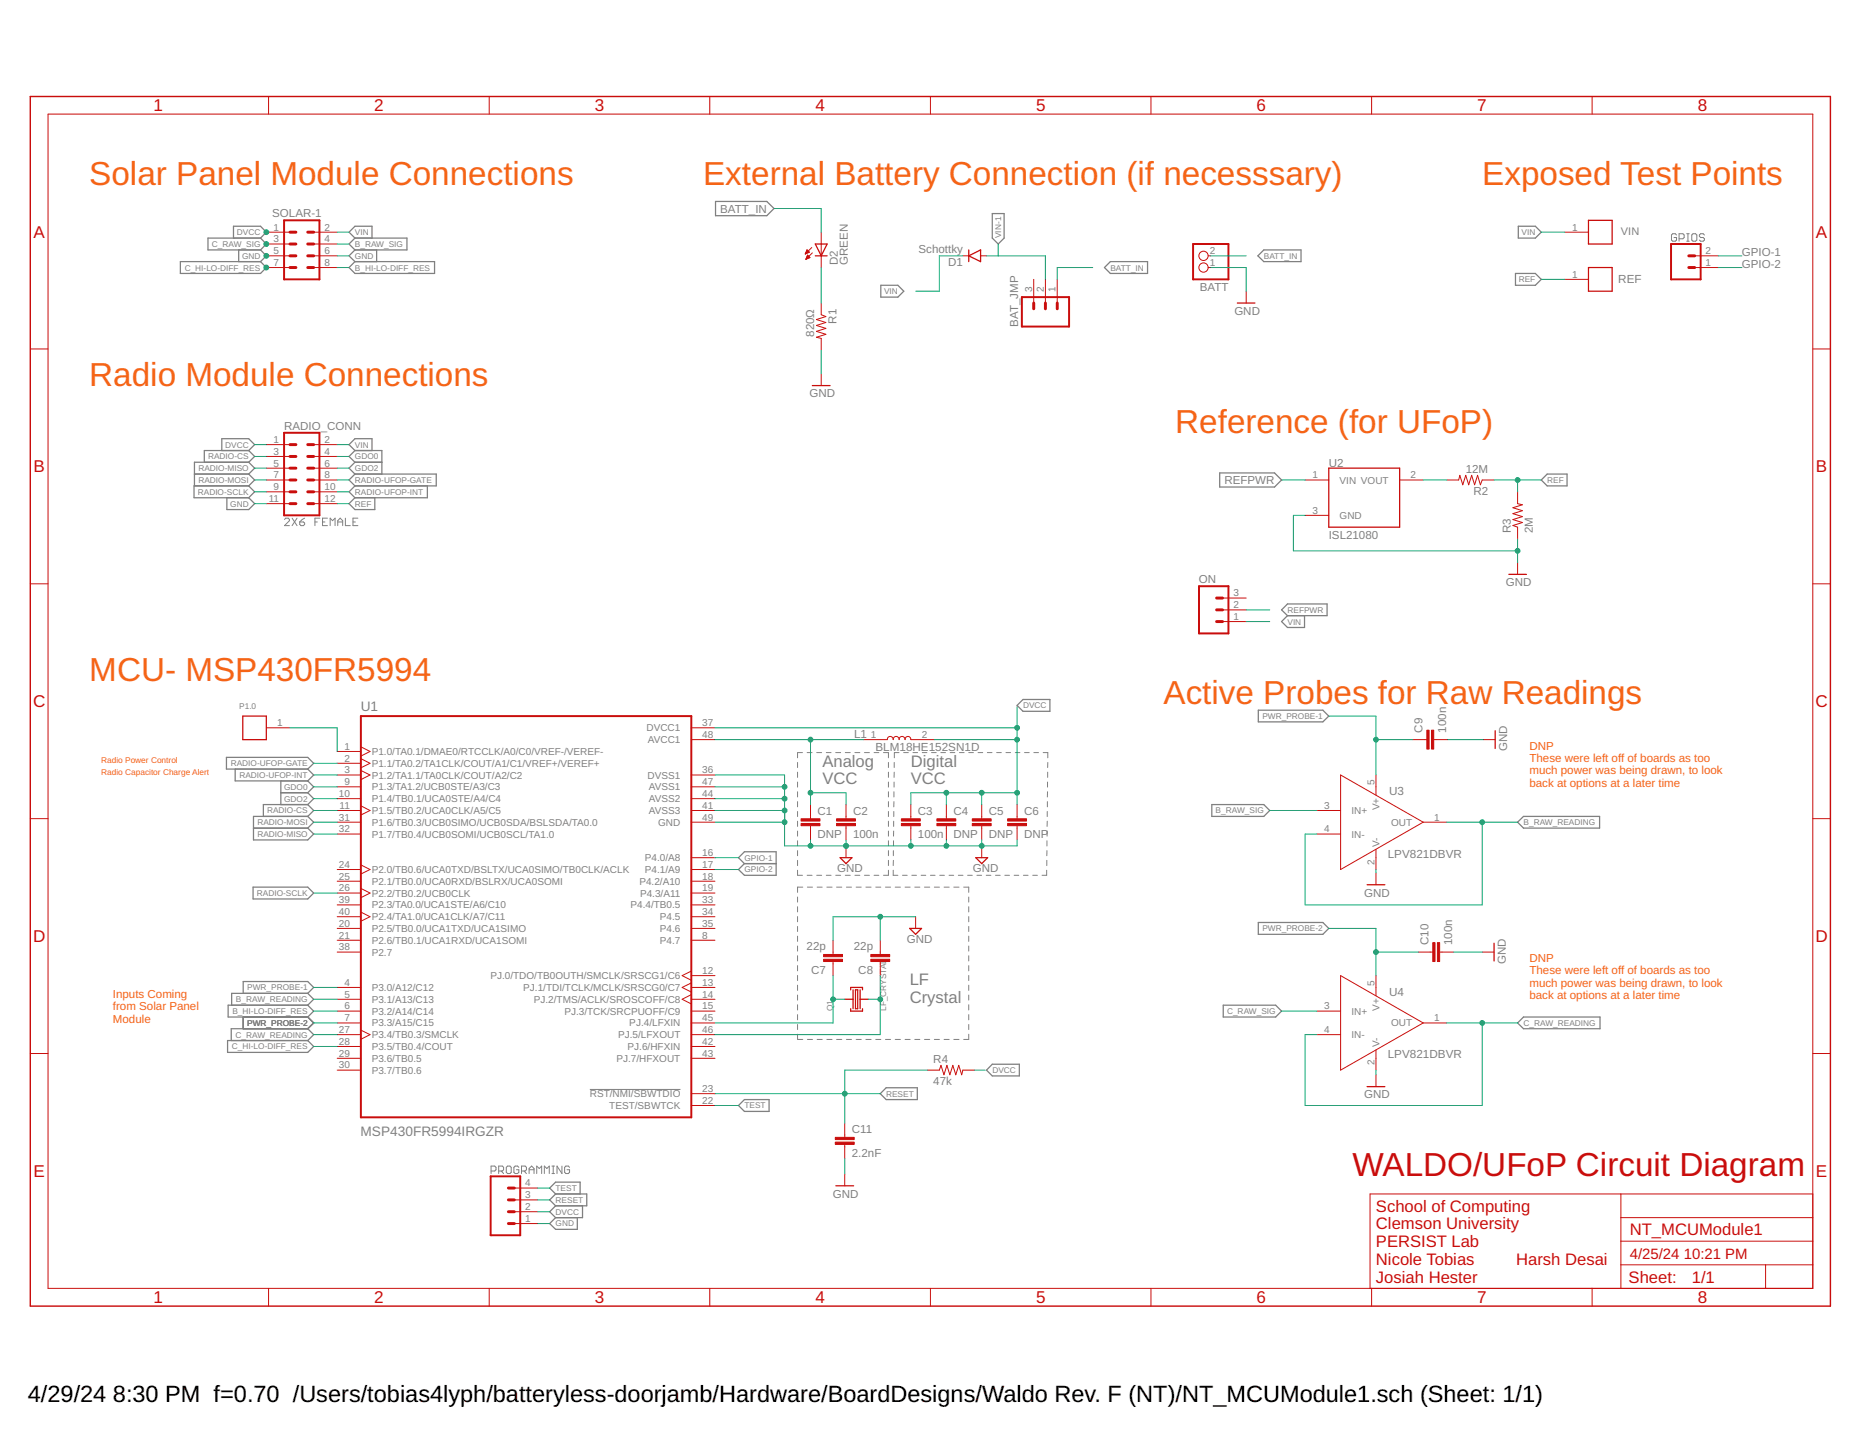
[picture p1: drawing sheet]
<svg xmlns="http://www.w3.org/2000/svg" width="279mm" height="216mm" viewBox="0 0 279 216" stroke-linecap="round" stroke-linejoin="round" font-family="sans-serif">
<defs><g id="words">
<g font-size="5" fill="#f56416">
<text x="13.4" y="27.8">Solar Panel Module Connections</text>
<text x="105.6" y="27.8">External Battery Connection (if necesssary)</text>
<text x="222.7" y="27.8">Exposed Test Points</text>
<text x="13.4" y="57.9">Radio Module Connections</text>
<text x="176.6" y="65">Reference (for UFoP)</text>
<text x="13.4" y="102.3">MCU- MSP430FR5994</text>
<text x="174.8" y="105.8">Active Probes for Raw Readings</text>
</g>
<text font-size="5" fill="#c90d0c" x="203.1" y="176.7">WALDO/UFoP Circuit Diagram</text>
<g font-size="3.5">
<text x="4.2" y="210.7">4/29/24</text>
<text x="17" y="210.7">8:30 PM f=0.70 /Users/tobias4lyph/batteryless-doorjamb/Hardware/BoardDesigns/Waldo Rev. F (NT)/NT_MCUModule1.sch (Sheet: 1/1)</text>
</g>
<g font-size="2.6" fill="#c90d0c">
<text x="23.1" y="16.7">1</text>
<text x="56.2" y="16.7">2</text>
<text x="89.4" y="16.7">3</text>
<text x="122.5" y="16.7">4</text>
<text x="155.6" y="16.7">5</text>
<text x="188.8" y="16.7">6</text>
<text x="221.9" y="16.7">7</text>
<text x="255" y="16.7">8</text>
<text x="5" y="35.7">A</text>
<text x="272.8" y="35.7">A</text>
<text x="5" y="71">B</text>
<text x="272.8" y="71">B</text>
<text x="5" y="106.3">C</text>
<text x="272.7" y="106.3">C</text>
<text x="5" y="141.6">D</text>
<text x="272.7" y="141.6">D</text>
<text x="5" y="176.8">E</text>
<text x="272.8" y="176.8">E</text>
<text x="23.1" y="195.8">1</text>
<text x="56.2" y="195.8">2</text>
<text x="89.4" y="195.8">3</text>
<text x="122.5" y="195.8">4</text>
<text x="155.6" y="195.8">5</text>
<text x="188.8" y="195.8">6</text>
<text x="221.9" y="195.8">7</text>
<text x="255" y="195.8">8</text>
</g>
<g font-size="2.5" fill="#808080">
<text x="123.5" y="115.2">Analog</text>
<text x="123.5" y="117.9">VCC</text>
<text x="136.8" y="117.9">VCC</text>
<text x="136.8" y="115.2">Digital</text>
<text x="136.7" y="148">LF</text>
<text x="136.7" y="150.7">Crystal</text>
</g>
<g font-size="2.5" fill="#c90d0c">
<text x="206.7" y="182">School of Computing</text>
<text x="206.7" y="184.7">Clemson University</text>
<text x="244.8" y="185.6">NT_MCUModule1</text>
<text x="206.7" y="187.4">PERSIST Lab</text>
<text x="206.7" y="190">Nicole Tobias</text>
<text x="227.7" y="190">Harsh Desai</text>
<text x="206.7" y="192.7">Josiah Hester</text>
<text x="244.6" y="192.8">Sheet:</text>
<text x="254.1" y="192.7">1/1</text>
</g>
<g font-size="2.2" fill="#c90d0c">
<text x="244.8" y="189.1">4/25/24</text>
<text x="252.9" y="189.1">10:21 PM</text>
</g>
<g font-size="2.1" fill="#808080">
<text x="54.2" y="106.9">U1</text>
<text x="54.2" y="170.7">MSP430FR5994IRGZR</text>
</g>
<g font-size="1.8" fill="#808080">
<text x="243.1" y="42.5">REF</text>
<text x="128.3" y="110.9">L1</text>
<text x="131.5" y="112.9">BLM18HE152SN1D</text>
<text x="208.7" y="119.4">U3</text>
<text x="208.5" y="128.9">LPV821DBVR</text>
<text x="208.7" y="149.6">U4</text>
<text x="208.5" y="159">LPV821DBVR</text>
</g>
<g font-size="1.7" fill="#808080">
<text x="40.9" y="32.7">SOLAR-1</text>
<text x="108.2" y="32">BATT_IN</text>
<text x="243.5" y="35.3">VIN</text>
<text x="125.8" y="39.8" transform="rotate(-90 125.8 39.8)">D2</text>
<text x="127.3" y="39.8" transform="rotate(-90 127.3 39.8)">GREEN</text>
<text x="138" y="38.1">Schottky</text>
<text x="142.4" y="40">D1</text>
<text x="261.7" y="38.4">GPIO-1</text>
<text x="261.7" y="40.2">GPIO-2</text>
<text x="180.2" y="43.7">BATT</text>
<text x="185.4" y="47.3">GND</text>
<text x="122.3" y="50.6" transform="rotate(-90 122.3 50.6)">820Ω</text>
<text x="125.6" y="48.6" transform="rotate(-90 125.6 48.6)">R1</text>
<text x="153" y="49.1" transform="rotate(-90 153 49.1)">BAT_JMP</text>
<text x="121.6" y="59.7">GND</text>
<text x="42.7" y="64.7">RADIO_CONN</text>
<text x="199.6" y="70.2">U2</text>
<text x="220.2" y="71.1">12M</text>
<text x="183.9" y="72.7">REFPWR</text>
<text x="221.3" y="74.4">R2</text>
<text x="199.6" y="81">ISL21080</text>
<text x="226.9" y="80.1" transform="rotate(-90 226.9 80.1)">R3</text>
<text x="230.3" y="80.1" transform="rotate(-90 230.3 80.1)">2M</text>
<text x="180.1" y="87.5">ON</text>
<text x="226.2" y="88.1">GND</text>
<text x="213.7" y="110.1" transform="rotate(-90 213.7 110.1)">C9</text>
<text x="217.2" y="110.1" transform="rotate(-90 217.2 110.1)">100n</text>
<text x="226.4" y="112.9" transform="rotate(-90 226.4 112.9)">GND</text>
<text x="122.8" y="125.9">DNP</text>
<text x="122.8" y="122.4">C1</text>
<text x="128.1" y="125.9">100n</text>
<text x="128.1" y="122.4">C2</text>
<text x="137.9" y="125.9">100n</text>
<text x="137.9" y="122.4">C3</text>
<text x="143.2" y="125.9">DNP</text>
<text x="143.2" y="122.4">C4</text>
<text x="148.5" y="125.9">DNP</text>
<text x="148.5" y="122.4">C5</text>
<text x="153.9" y="125.9">DNP</text>
<text x="153.9" y="122.4">C6</text>
<text x="125.7" y="131.1">GND</text>
<text x="146.1" y="131.1">GND</text>
<text x="204.9" y="134.7">GND</text>
<text x="121.2" y="142.8">22p</text>
<text x="128.3" y="142.8">22p</text>
<text x="136.2" y="141.7">GND</text>
<text x="214.6" y="142" transform="rotate(-90 214.6 142)">C10</text>
<text x="218.1" y="142" transform="rotate(-90 218.1 142)">100n</text>
<text x="121.8" y="146.3">C7</text>
<text x="128.9" y="146.3">C8</text>
<text x="226.2" y="144.8" transform="rotate(-90 226.2 144.8)">GND</text>
<text x="140.2" y="159.7">R4</text>
<text x="140.2" y="163.1">47k</text>
<text x="204.9" y="165">GND</text>
<text x="128" y="173.8">2.2nF</text>
<text x="128" y="170.3">C11</text>
<text x="125.1" y="179.9">GND</text>
</g>
<g font-size="1.7" fill="#f56416">
<text x="229.7" y="112.6">DNP</text>
<text x="229.7" y="114.5">These were left off of boards as too</text>
<text x="229.7" y="116.4">much power was being drawn, to look</text>
<text x="229.7" y="118.2">back at options at a later time</text>
<text x="17" y="150">Inputs Coming</text>
<text x="229.7" y="144.5">DNP</text>
<text x="229.7" y="146.4">These were left off of boards as too</text>
<text x="229.7" y="148.3">much power was being drawn, to look</text>
<text x="17" y="151.8">from Solar Panel</text>
<text x="17" y="153.7">Module</text>
<text x="229.7" y="150.1">back at options at a later time</text>
</g>
<g font-size="1.5" fill="#808080">
<text x="41.1" y="34.6">1</text>
<text x="48.7" y="34.6">2</text>
<text x="236.2" y="34.6">1</text>
<text x="41.1" y="36.4">3</text>
<text x="41.1" y="38.2">5</text>
<text x="41.1" y="40">7</text>
<text x="48.7" y="36.4">4</text>
<text x="48.7" y="38.2">6</text>
<text x="48.7" y="40">8</text>
<text x="181.7" y="40">1</text>
<text x="181.7" y="38.2">2</text>
<text x="236.2" y="41.7">1</text>
<text x="256.2" y="40">1</text>
<text x="256.2" y="38.2">2</text>
<text x="155" y="43.9" transform="rotate(-90 155 43.9)">3</text>
<text x="156.8" y="43.9" transform="rotate(-90 156.8 43.9)">2</text>
<text x="158.6" y="43.9" transform="rotate(-90 158.6 43.9)">1</text>
<text x="41.1" y="71.9">7</text>
<text x="41.1" y="70.1">5</text>
<text x="41.1" y="68.3">3</text>
<text x="41.1" y="66.6">1</text>
<text x="48.7" y="71.9">8</text>
<text x="48.7" y="70.1">6</text>
<text x="48.7" y="68.3">4</text>
<text x="48.7" y="66.6">2</text>
<text x="197.1" y="71.9">1</text>
<text x="211.9" y="71.9">2</text>
<text x="40.4" y="75.4">11</text>
<text x="41.1" y="73.6">9</text>
<text x="48.7" y="73.6">10</text>
<text x="48.7" y="75.4">12</text>
<text x="197.1" y="77.2">3</text>
<text x="201.2" y="72.6">VIN VOUT</text>
<text x="201.2" y="78">GND</text>
<text x="185.3" y="89.6">3</text>
<text x="185.3" y="93.1">1</text>
<text x="185.3" y="91.4">2</text>
<text x="41.6" y="109.1">1</text>
<text x="51.7" y="112.7">1</text>
<text x="55.8" y="113.4">P1.0/TA0.1/DMAE0/RTCCLK/A0/C0/VREF-/VEREF-</text>
<text x="97.1" y="109.9">DVCC1</text>
<text x="97.3" y="111.7">AVCC1</text>
<text x="105.5" y="110.9">48</text>
<text x="105.5" y="109.1">37</text>
<text x="130.8" y="110.9">1</text>
<text x="138.5" y="110.9">2</text>
<text x="50.9" y="119.7">10</text>
<text x="51.7" y="114.4">2</text>
<text x="51.7" y="116.2">3</text>
<text x="51.7" y="118">9</text>
<text x="55.8" y="115.2">P1.1/TA0.2/TA1CLK/COUT/A1/C1/VREF+/VEREF+</text>
<text x="55.8" y="117">P1.2/TA1.1/TA0CLK/COUT/A2/C2</text>
<text x="55.8" y="118.8">P1.3/TA1.2/UCB0STE/A3/C3</text>
<text x="97.3" y="117">DVSS1</text>
<text x="97.5" y="118.7">AVSS1</text>
<text x="105.5" y="119.7">44</text>
<text x="105.5" y="116.2">36</text>
<text x="105.5" y="118">47</text>
<text x="206.4" y="118" transform="rotate(-90 206.4 118)">5</text>
<text x="50.9" y="123.3">31</text>
<text x="50.9" y="125.1">32</text>
<text x="51" y="121.5">11</text>
<text x="55.8" y="120.5">P1.4/TB0.1/UCA0STE/A4/C4</text>
<text x="55.8" y="122.3">P1.5/TB0.2/UCA0CLK/A5/C5</text>
<text x="55.8" y="124.1">P1.6/TB0.3/UCB0SIMO/UCB0SDA/BSLSDA/TA0.0</text>
<text x="55.8" y="125.8">P1.7/TB0.4/UCB0SOMI/UCB0SCL/TA1.0</text>
<text x="97.5" y="120.5">AVSS2</text>
<text x="97.5" y="122.3">AVSS3</text>
<text x="98.9" y="124.1">GND</text>
<text x="105.5" y="121.5">41</text>
<text x="105.5" y="123.3">49</text>
<text x="198.9" y="121.5">3</text>
<text x="198.9" y="125.1">4</text>
<text x="203" y="122.3">IN+</text>
<text x="203" y="125.8">IN-</text>
<text x="207.2" y="121.7" transform="rotate(-90 207.2 121.7)">V+</text>
<text x="209" y="124.1">OUT</text>
<text x="215.4" y="123.3">1</text>
<text x="50.9" y="130.4">24</text>
<text x="55.8" y="131.2">P2.0/TB0.6/UCA0TXD/BSLTX/UCA0SIMO/TB0CLK/ACLK</text>
<text x="96.9" y="129.4">P4.0/A8</text>
<text x="96.9" y="131.2">P4.1/A9</text>
<text x="105.5" y="128.6">16</text>
<text x="105.5" y="130.4">17</text>
<text x="206.4" y="129.9" transform="rotate(-90 206.4 129.9)">2</text>
<text x="207.2" y="127.2" transform="rotate(-90 207.2 127.2)">V-</text>
<text x="50.9" y="132.2">25</text>
<text x="50.9" y="133.9">26</text>
<text x="50.9" y="135.7">39</text>
<text x="50.9" y="137.5">40</text>
<text x="55.8" y="132.9">P2.1/TB0.0/UCA0RXD/BSLRX/UCA0SOMI</text>
<text x="55.8" y="134.7">P2.2/TB0.2/UCB0CLK</text>
<text x="55.8" y="136.5">P2.3/TA0.0/UCA1STE/A6/C10</text>
<text x="94.7" y="136.5">P4.4/TB0.5</text>
<text x="96" y="132.9">P4.2/A10</text>
<text x="96.1" y="134.7">P4.3/A11</text>
<text x="105.5" y="132.2">18</text>
<text x="105.5" y="133.9">19</text>
<text x="105.5" y="135.7">33</text>
<text x="105.5" y="137.5">34</text>
<text x="50.9" y="139.2">20</text>
<text x="50.9" y="141">21</text>
<text x="50.9" y="142.8">38</text>
<text x="55.8" y="138.3">P2.4/TA1.0/UCA1CLK/A7/C11</text>
<text x="55.8" y="140">P2.5/TB0.0/UCA1TXD/UCA1SIMO</text>
<text x="55.8" y="141.8">P2.6/TB0.1/UCA1RXD/UCA1SOMI</text>
<text x="55.8" y="143.6">P2.7</text>
<text x="99.1" y="138.2">P4.5</text>
<text x="99.1" y="140">P4.6</text>
<text x="99.1" y="141.8">P4.7</text>
<text x="105.5" y="139.2">35</text>
<text x="105.5" y="141">8</text>
<text x="51.7" y="148.1">4</text>
<text x="51.7" y="149.9">5</text>
<text x="55.8" y="148.9">P3.0/A12/C12</text>
<text x="73.7" y="147.1">PJ.0/TDO/TB0OUTH/SMCLK/SRSCG1/C6</text>
<text x="78.6" y="148.9">PJ.1/TDI/TCLK/MCLK/SRSCG0/C7</text>
<text x="105.5" y="146.3">12</text>
<text x="105.5" y="148.1">13</text>
<text x="105.5" y="149.9">14</text>
<text x="206.4" y="148.1" transform="rotate(-90 206.4 148.1)">5</text>
<text x="50.9" y="155.2">27</text>
<text x="51.7" y="151.7">6</text>
<text x="51.7" y="153.4">7</text>
<text x="55.8" y="150.7">P3.1/A13/C13</text>
<text x="55.8" y="152.4">P3.2/A14/C14</text>
<text x="55.8" y="154.2">P3.3/A15/C15</text>
<text x="55.8" y="156">P3.4/TB0.3/SMCLK</text>
<text x="80.2" y="150.7">PJ.2/TMS/ACLK/SROSCOFF/C8</text>
<text x="84.8" y="152.4">PJ.3/TCK/SRCPUOFF/C9</text>
<text x="92.9" y="156">PJ.5/LFXOUT</text>
<text x="94.5" y="154.2">PJ.4/LFXIN</text>
<text x="105.5" y="151.7">15</text>
<text x="105.5" y="153.4">45</text>
<text x="105.5" y="155.2">46</text>
<text x="198.9" y="151.7">3</text>
<text x="198.9" y="155.2">4</text>
<text x="203" y="152.4">IN+</text>
<text x="203" y="156">IN-</text>
<text x="207.2" y="151.9" transform="rotate(-90 207.2 151.9)">V+</text>
<text x="209" y="154.2">OUT</text>
<text x="215.4" y="153.4">1</text>
<text x="50.9" y="157">28</text>
<text x="50.9" y="158.8">29</text>
<text x="50.9" y="160.5">30</text>
<text x="55.8" y="157.8">P3.5/TB0.4/COUT</text>
<text x="55.8" y="159.5">P3.6/TB0.5</text>
<text x="55.8" y="161.3">P3.7/TB0.6</text>
<text x="92.6" y="159.5">PJ.7/HFXOUT</text>
<text x="94.3" y="157.8">PJ.6/HFXIN</text>
<text x="105.5" y="157">42</text>
<text x="105.5" y="158.8">43</text>
<text x="206.4" y="160.1" transform="rotate(-90 206.4 160.1)">2</text>
<text x="207.2" y="157.4" transform="rotate(-90 207.2 157.4)">V-</text>
<text x="88.6" y="164.8">RST/NMI/SBWTDIO</text>
<text x="91.5" y="166.6">TEST/SBWTCK</text>
<text x="105.5" y="164.1">23</text>
<text x="105.5" y="165.8">22</text>
<text x="78.9" y="178.3">4</text>
<text x="78.9" y="183.6">1</text>
<text x="78.9" y="181.8">2</text>
<text x="78.9" y="180">3</text>
</g>
<g font-size="1.2" fill="#808080">
<text x="35.6" y="35.3">DVCC</text>
<text x="53.3" y="35.3">VIN</text>
<text x="150.4" y="35.8" transform="rotate(-90 150.4 35.8)">VIN-1</text>
<text x="228.6" y="35.3">VIN</text>
<text x="27.7" y="40.6">C_HI-LO-DIFF_RES</text>
<text x="31.8" y="37.1">C_RAW_SIG</text>
<text x="36.4" y="38.9">GND</text>
<text x="53.3" y="38.9">GND</text>
<text x="53.3" y="37.1">B_RAW_SIG</text>
<text x="53.3" y="40.6">B_HI-LO-DIFF_RES</text>
<text x="166.8" y="40.6">BATT_IN</text>
<text x="189.8" y="38.9">BATT_IN</text>
<text x="132.8" y="44.2">VIN</text>
<text x="228.1" y="42.4">REF</text>
<text x="29.8" y="70.8">RADIO-MISO</text>
<text x="31.3" y="69">RADIO-CS</text>
<text x="33.8" y="67.2">DVCC</text>
<text x="53.3" y="70.8">GDO2</text>
<text x="53.3" y="69">GDO0</text>
<text x="53.3" y="67.2">VIN</text>
<text x="29.7" y="74.3">RADIO-SCLK</text>
<text x="29.8" y="72.6">RADIO-MOSI</text>
<text x="34.6" y="76.1">GND</text>
<text x="53.3" y="74.3">RADIO-UFOP-INT</text>
<text x="53.3" y="72.6">RADIO-UFOP-GATE</text>
<text x="53.3" y="76.1">REF</text>
<text x="232.4" y="72.6">REF</text>
<text x="193.4" y="93.8">VIN</text>
<text x="193.4" y="92.1">REFPWR</text>
<text x="35.9" y="106.5">P1.0</text>
<text x="153.7" y="106.4">DVCC</text>
<text x="189.6" y="108">PWR_PROBE-1</text>
<text x="34.7" y="115.1">RADIO-UFOP-GATE</text>
<text x="36" y="116.9">RADIO-UFOP-INT</text>
<text x="42.7" y="118.7">GDO0</text>
<text x="38.7" y="124">RADIO-MOSI</text>
<text x="38.7" y="125.8">RADIO-MISO</text>
<text x="40.1" y="122.2">RADIO-CS</text>
<text x="42.7" y="120.4">GDO2</text>
<text x="182.6" y="122.2">B_RAW_SIG</text>
<text x="228.9" y="124">B_RAW_READING</text>
<text x="111.8" y="129.3">GPIO-1</text>
<text x="111.8" y="131.1">GPIO-2</text>
<text x="38.6" y="134.6">RADIO-SCLK</text>
<text x="189.6" y="139.9">PWR_PROBE-2</text>
<text x="37.1" y="148.8">PWR_PROBE-1</text>
<text x="34.9" y="152.4">B_HI-LO-DIFF_RES</text>
<text x="35.4" y="155.9">C_RAW_READING</text>
<text x="35.4" y="150.6">B_RAW_READING</text>
<text x="37.1" y="154.1">PWR_PROBE-2</text>
<text x="125.1" y="151.9" transform="rotate(-90 125.1 151.9)">Q1</text>
<text x="133.1" y="151.9" transform="rotate(-90 133.1 151.9)">LF_CRYSTAL</text>
<text x="184.3" y="152.4">C_RAW_SIG</text>
<text x="228.9" y="154.1">C_RAW_READING</text>
<text x="34.8" y="157.7">C_HI-LO-DIFF_RES</text>
<text x="149.1" y="161.2">DVCC</text>
<text x="111.8" y="166.5">TEST</text>
<text x="133.1" y="164.8">RESET</text>
<text x="83.5" y="178.9">TEST</text>
<text x="83.5" y="184.3">GND</text>
<text x="83.5" y="180.7">RESET</text>
<text x="83.5" y="182.5">DVCC</text>
</g>
<g font-size="1.2" fill="#f56416">
<text x="15.2" y="114.7">Radio Power Control</text>
<text x="15.2" y="116.4">Radio Capacitor Charge Alert</text>
</g>
</g></defs>
<g fill="none" stroke="#808080" stroke-width=".15">
<path d="M251.8 35.3l-.1-.2h-.4l-.2 .2v.8l.2 .1h.4l.1-.1v-.4h-.3M252.2 35.9h.6l.2-.2v-.4l-.2-.2h-.6v1.1M253.4 35.1h.3M253.4 36.2h.3M253.6 35.1v1.1M254.1 35.3l.2-.2h.4l.2 .2v.8l-.2 .1h-.4l-.2-.1zM256 35.3l-.2-.2h-.3l-.2 .2v.2l.2 .2h.3l.2 .2v.2l-.2 .1h-.3l-.2-.1M42.7 78l.2-.1h.4l.2 .1v.2l-.8 .8h.8M43.9 77.9l.7 1.1M44.6 77.9l-.7 1.1M45 78.4h.6l.2 .2v.2l-.2 .2h-.4l-.2-.2zM45.8 77.9l-.8 .5"/>
<path d="M47.3 78.4h.4M48 77.9h-.7v1.1M48.5 78.4h.3M49.2 77.9h-.7v1.1h.7M49.6 79v-1.1l.4 .3 .3-.3v1.1M50.7 78.4h.8M50.7 79v-.8l.4-.3 .4 .3v.8M51.9 77.9v1.1h.7M53 78.4h.4M53.8 77.9h-.8v1.1h.8M119.8 114.6v.7M119.8 116v.8"/>
<path d="M119.8 117.5v.8M119.8 119v.7M120.5 113.1h-.7v.8M121.2 113.1h.8M122.7 113.1h.7M124.1 113.1h.7M125.5 113.1h.8M127 113.1h.7M128.4 113.1h.8M129.9 113.1h.7M131.3 113.1h.7M132.7 113.1h.8v.8"/>
<path d="M133.5 114.6v.7M133.5 116v.8M133.5 117.5v.8M133.5 119v.7M134.3 119v.7M134.3 117.5v.8M134.3 116v.8M134.3 114.6v.7M135 113.1h-.7v.8M135.7 113.1h.7M137.1 113.1h.7M138.5 113.1h.7"/>
<path d="M139.9 113.1h.7M141.3 113.1h.7M142.7 113.1h.7M144.1 113.1h.7M145.5 113.1h.7M146.9 113.1h.7M148.3 113.1h.7M149.7 113.1h.7M151.1 113.1h.7M152.5 113.1h.7M153.9 113.1h.7M155.3 113.1h.7"/>
<path d="M156.7 113.1h.7v.8M157.4 117.5v.8M157.4 119l-.1 .7M157.4 116v.8M157.4 114.6v.7M119.8 120.4v.8M119.8 121.9v.8M119.8 123.4v.8M119.8 124.9v.7M119.8 126.3v.8M119.8 127.8v.8M119.8 129.3v.7"/>
<path d="M119.8 130.7v.8h.7M119.8 134.8v.7M119.8 136.2v.8M119.8 137.7v.8M119.8 139.2v.8M120.6 133.3h-.8v.8M121.2 131.5h.8M121.3 133.3h.7M122.7 131.5h.7M122.7 133.3h.8M124.1 131.5h.7M124.2 133.3h.8"/>
<path d="M125.5 131.5h.8M125.7 133.3h.7M127 131.5h.7M127.1 133.3h.8M128.4 131.5h.8M128.6 133.3h.8M129.9 131.5h.7M130.1 133.3h.8M131.3 131.5h.7M131.6 133.3h.7M133 133.3h.8M133.5 120.4v.8"/>
<path d="M133.5 121.9v.8M133.5 123.4v.8M133.5 124.9v.7M133.5 126.3v.8M133.5 127.8v.8M133.5 129.3v.7M133.5 130.7v.8h-.8M134.2 130.7v.8h.7M134.2 127.8v.8M134.2 129.3v.7M134.2 126.3v.8M134.2 124.9v.7"/>
<path d="M134.2 123.4v.8M134.3 121.9v.8M134.3 120.4v.8M134.5 133.3h.8M135.6 131.5h.7M136 133.3h.7M137 131.5h.7M137.4 133.3h.8M138.4 131.5h.7M138.9 133.3h.8M139.8 131.5h.7M140.4 133.3h.7"/>
<path d="M141.2 131.5h.7M141.8 133.3h.8M142.6 131.5h.7M143.3 133.3h.8M144 131.5h.7M144.8 133.3h.7v.8M145.4 131.5h.6M145.5 134.8v.7M145.5 136.2v.8M145.5 137.7v.8M145.5 139.2v.8M146.7 131.5h.7"/>
<path d="M148.1 131.5h.7M149.5 131.5h.7M150.9 131.5h.7M152.3 131.5h.7M153.7 131.5h.7M155.1 131.5h.7M157.2 130.7v.8h-.7M157.2 129.3v.7M157.3 127.8l-.1 .8M157.3 126.3v.8M157.3 124.9v.7M157.3 123.4v.8"/>
<path d="M157.3 121.9v.8M157.3 120.4v.8M119.8 140.7v.7M119.8 142.1v.8M119.8 143.6v.8M119.8 145.1v.8M119.8 146.6v.7M119.8 148v.8M119.8 149.5v.8M119.8 151v.7M119.8 152.4v.8M119.8 153.9v.8"/>
<path d="M119.8 155.4v.8h.8M121.3 156.2h.7M122.7 156.2h.8M124.2 156.2h.8M125.7 156.2h.7M127.1 156.2h.8M128.6 156.2h.8M130.1 156.2h.8M131.6 156.2h.7M133 156.2h.8M134.5 156.2h.8M136 156.2h.7"/>
<path d="M137.4 156.2h.8M138.9 156.2h.8M140.4 156.2h.7M141.8 156.2h.8M143.3 156.2h.8M145.5 155.4v.8h-.7M145.5 140.7v.7M145.5 142.1v.8M145.5 143.6v.8M145.5 145.1v.8M145.5 146.6v.7M145.5 148v.8"/>
<path d="M145.5 149.5v.8M145.5 151v.7M145.5 152.4v.8M145.5 153.9v.8M73.8 175.9h.5l.2-.2v-.3l-.2-.2h-.5v1.1M74.9 175.9h.6l.1-.2v-.3l-.1-.2h-.6v1.1M75.3 175.9l.3 .4M76.2 175.2h.4l.2 .2v.7l-.2 .2h-.4l-.1-.2v-.7zM77.9 175.4l-.2-.2h-.3l-.2 .2v.7l.2 .2h.3l.2-.2v-.4h-.3M78.3 175.9h.6l.2-.2v-.3l-.2-.2h-.6v1.1M78.7 175.9l.4 .4M79.5 175.7h.7"/>
<path d="M79.5 176.3v-.7l.4-.4 .3 .4v.7M80.6 176.3v-1.1l.4 .4 .4-.4v1.1M81.8 176.3v-1.1l.3 .4 .4-.4v1.1M82.9 175.2h.4M82.9 176.3h.4M83.1 175.2v1.1M84.4 175.2v1.1l-.7-1.1v1.1M85.6 175.4l-.2-.2h-.4l-.2 .2v.7l.2 .2h.4l.2-.2v-.4h-.4M88.6 163.7h13.6"/>
</g>
<g fill="none" stroke="#808080" stroke-width=".19">
<path d="M27.1 39.3h12l.9 .9-.9 .9h-12zM35.1 35.8v-1.8h4l.9 .9-.9 .9M35.9 37.5v1.8M39.1 37.5l.9 .9-.9 .9M39.1 35.8h-7.9v1.7h7.9M39.1 35.8l.9 .9-.9 .8M53.3 39.3h12v1.8h-12l-.9-.9zM53.3 35.8h7.8v1.7h-7.8M53.3 37.5l-.9 .9 .9 .9M53.3 35.8l-.9-.9 .9-.9h2.6v1.8M53.3 35.8l-.9 .9 .9 .8M56.6 37.5v1.8"/>
<path d="M107.5 30.3h7.7l1.1 1-1.1 1.1h-7.7zM149.1 32.1h1.7v3.7l-.9 .9-.8-.9zM166.8 39.3h5.6v1.8h-5.6l-.9-.9zM189 38.4l.8-.9h5.6v1.8h-5.6zM228.1 34h2.5l.9 .9-.9 .9h-2.5zM132.3 42.9h2.6l.9 .9-.9 .8h-2.6zM227.6 41.1h3l.9 .9-.9 .9h-3zM29.2 71.2h8.2M33.3 67.7v-1.8h4.1l.8 .9-.8 .9M34.1 74.8v1.8h3.3l.8-.9-.8-.9M37.4 73h-8.3v1.8h8.3M37.4 69.4h-8.2v3.6"/>
<path d="M37.4 67.7h-6.7v1.7M37.4 67.7l.8 .9-.8 .8M37.4 73l.8 .9-.8 .9M37.4 71.2l.8 .9-.8 .9M37.4 69.4l.8 .9-.8 .9M53.3 74.8l-.9 .9 .9 .9h3v-1.8M53.3 69.4l-.9 .9 .9 .9M53.3 69.4h4.1M53.3 71.2h12.2v1.8h-12.2M53.3 67.7h4.1v3.5M53.3 67.7l-.9 .9 .9 .8M53.3 73l-.9 .9 .9 .9"/>
<path d="M53.3 71.2l-.9 .9 .9 .9M53.3 67.7l-.9-.9 .9-.9h2.6v1.8M64.2 73v1.8h-10.9M183.2 71.1h8.3l1 1-1 1.1h-8.3zM232.4 71.2h3v1.8h-3l-.9-.9zM192.5 91.6l.9-.9h5.9v1.8h-5.9zM193.4 92.5l-.9 .9 .9 .9h2.6v-1.8M34 113.8h12.2l.9 .9-.9 .8h-12.2zM35.3 115.5v1.8h10.9M42.2 119.1h4M42.2 117.3v3.6M46.2 119.1l.9 .9-.9 .9"/>
<path d="M46.2 117.3l.9 .9-.9 .9M46.2 115.5l.9 .9-.9 .9M152.8 106l.9-.9h4v1.8h-4zM189 106.7h9.7l.9 .9-.9 .9h-9.7zM38 133.3h8.2l.9 .9-.9 .9h-8.2zM38.1 124.4h8.1M46.2 120.9h-6.6v1.8M46.2 122.7h-8.1v3.5h8.1l.9-.9-.9-.9M46.2 120.9l.9 .9-.9 .9M46.2 122.7l.9 .8-.9 .9M110.9 128.9l.9-.9h4.8v3.5h-4.8l-.9-.9 .9-.8zM111.8 129.8h4.8"/>
<path d="M182 120.9h7.8l.9 .9-.9 .9h-7.8zM189 138.6h9.7l.9 .9-.9 .9h-9.7zM228 123.5l.9-.8h11.4v1.7h-11.4zM34.2 156.3h12l.9 .9-.9 .9h-12zM36.5 149.2v-1.7h9.7l.9 .9-.9 .8M36.5 152.8v1.8M46.2 151h-11.9v1.8h11.9M46.2 151l.9 .9-.9 .9M46.2 149.2l.9 .9-.9 .9M46.2 149.2h-11.4v1.8M46.2 154.6h-11.5v1.7M46.2 154.6l.9 .8-.9 .9"/>
<path d="M46.2 152.8l.9 .9-.9 .9M149.1 159.9h4v1.7h-4l-.9-.8zM183.7 151h7.9l.9 .9-.9 .9h-7.9zM228.9 152.8h11.4v1.8h-11.4l-.9-.9zM83.5 179.4l-.9-.9 .9-.9h3.6v1.8M83.5 179.4h4.6v1.8h-4.6M83.5 179.4l-.9 .9 .9 .9M110.9 166.1l.9-.9h3.7v1.8h-3.7zM132.2 164.3l.9-.9h4.7v1.8h-4.7zM83.5 182.9l-.9 .9 .9 .9h3.2v-1.8M83.5 181.2l-.9 .9 .9 .8M87.5 181.2v1.7h-4"/>
</g>
<g fill="none" stroke="#c90d0c" stroke-width=".15">
<path d="M7.2 17.1h265.1v176.5h-265.1zM40.3 14.5v2.6M73.5 14.5v2.6M106.6 14.5v2.6M139.8 14.5v2.6M172.9 14.5v2.6M206 14.5v2.6M239.2 14.5v2.6M40 38.4h3.6M40 34.9h3.6M40 36.7h3.6M47.1 38.4h3.6"/>
<path d="M47.1 34.9h3.6M47.1 36.7h3.6M121 38.1h.1M121 38.1h.2M121 38h.3M121.1 37.9h.4M121.1 38.9h.1M121.1 37.8h.4M121.1 38.8h.3M121.1 38.8h.5M121.2 37.7h.2M121.2 38.7h.4"/>
<path d="M121.2 37.6h.1M121.2 38.6h.4M121.2 37.5l-.2 .7M121.2 37.5l.4 .4-.6 .3M121.2 37.5h.1M121.2 38.5h.3M121.3 38.4h.1M121.3 38.3l.4 .4-.6 .3zM121.9 37.2l-.9 1M122 38l-.9 1M123.4 34.9v5.3M144.6 38.4h.9"/>
<path d="M147.3 38.4h.9M181.5 38.4h.4M235.1 34.9h3.5M254.6 38.4h3.5M4.6 52.4h2.6M40 40.2h3.6M47.1 40.2h3.6M123.4 45.5v1.8l.7 .3-1.5 .4 1.5 .5-1.5 .4 1.5 .4-1.5 .5 1.5 .4-1.5 .5 .8 .1v1.8M123.4 56.2v1.7M155.3 42v3.5M157 42v3.5M158.8 42v3.5"/>
<path d="M181.5 40.2h.4M187.2 43.8v1.7M235.1 42h3.5M254.6 40.2h3.5M272.3 52.4h2.7M40 72.1h3.6M40 73.9h3.6M40 70.3h3.6M40 68.6h3.6M40 66.8h3.6M40 75.7h3.6M47.1 72.1h3.6"/>
<path d="M47.1 73.9h3.6M47.1 70.3h3.6M47.1 68.6h3.6M47.1 66.8h3.6M47.1 75.7h3.6M196 72.1h3.6M196 77.4h3.6M210.2 72.1h3.6M217.3 72.1h1.8l.2-.7 .4 1.4 .5-1.4 .4 1.4 .5-1.4 .4 1.4 .5-1.4 .4 1.4 .3-.7h1.7M228 73.9v1.8l.7 .1-1.4 .5 1.4 .4-1.4 .5 1.4 .4-1.4 .5 1.4 .4-1.4 .5 .7 .2v1.8M4.6 87.7h2.6M183.6 93.4h3.6"/>
<path d="M183.6 91.6h3.6M183.6 89.9h3.6M228 84.5v1.8M272.3 87.7h2.7M40 109.3h3.6M50.7 112.9h3.5M50.7 114.7h3.5M50.7 116.4h3.5M50.7 118.2h3.5M50.7 120h3.5M54.2 112.2l1.4 .7-1.4 .7M54.2 114l1.4 .7-1.4 .7"/>
<path d="M54.2 115.8l1.4 .6-1.4 .7M103.8 116.4h3.6M103.8 118.2h3.6M103.8 120h3.6M103.8 111.1h3.6M103.8 109.3h3.6M129.7 111.1h3.6a.45 .45 0 0 1 .4-.5 .45 .45 0 0 1 .5 .5 .45 .45 0 0 1 .4-.5 .45 .45 0 0 1 .5 .5 .45 .45 0 0 1 .4-.5 .45 .45 0 0 1 .5 .5 .44 .44 0 0 1 .4-.5 .44 .44 0 0 1 .4 .5h3.6M201.4 116.4l12.4 7.1-12.4 7.1zM206.7 116.4v3.1M212.2 111.1h2.1M215.4 111.1h2.1M222.8 111.1h1.8"/>
<path d="M4.6 123h2.6M50.7 121.8h3.5M50.7 123.5h3.5M50.7 125.3h3.5M50.7 130.6h3.5M50.7 132.4h3.5M50.7 134.2h3.5M50.7 136h3.5M50.7 137.7h3.5M50.7 139.5h3.5M54.2 121.1l1.4 .7-1.4 .6M54.2 129.9l1.4 .7-1.4 .7"/>
<path d="M54.2 133.5l1.4 .7-1.4 .7M54.2 137l1.4 .7-1.4 .7M103.8 121.8h3.6M103.8 123.5h3.6M103.8 130.6h3.6M103.8 132.4h3.6M103.8 134.2h3.6M103.8 136h3.6M103.8 137.7h3.6M103.8 139.5h3.6M103.8 128.9h3.6M121.8 120.9v2.1"/>
<path d="M121.8 124.1v2.1M127.1 120.9v2.1M127.1 124.1v2.1M127.1 127.1v1.8M136.8 120.9v2.1M136.8 124.1v2.1M137.5 137.7v1.8M142.2 120.9v2.1M142.2 124.1v2.1M147.5 120.9v2.1M147.5 124.1v2.1M147.5 127.1v1.8"/>
<path d="M152.8 120.9v2.1M152.8 124.1v2.1M197.8 121.8h3.6M197.8 125.3h3.6M206.7 127.6v3M206.7 131.2v1.7M213.8 123.5h3.5M272.3 123h2.7M4.6 158.3h2.6M50.7 141.3h3.5M50.7 143h3.5M50.7 148.4h3.5"/>
<path d="M50.7 150.1h3.5M50.7 151.9h3.5M50.7 153.7h3.5M50.7 155.4h3.5M50.7 157.2h3.5M50.7 159h3.5M54.2 154.8l1.4 .6-1.4 .7M103.8 141.3h3.6M103.8 148.4h3.6M103.8 150.1h3.6M103.8 151.9h3.6M103.8 153.7h3.6"/>
<path d="M103.8 155.4h3.6M103.8 157.2h3.6M103.8 159h3.6M103.8 145.9l-1.3 .7 1.3 .7M103.8 146.6h3.6M103.8 147.7l-1.3 .7 1.3 .7M103.8 149.4l-1.3 .7 1.3 .7M125.1 141.3v2.1M125.1 144.5v2.1M132.2 141.3v2.1M132.2 144.5v2.1M197.8 151.9h3.6"/>
<path d="M197.8 155.4h3.6M201.4 146.6l12.4 7.1-12.4 7.1zM206.7 146.6v3M206.7 157.8v3M213.1 143h2.1M213.8 153.7h3.5M216.3 143h2.1M222.7 143h1.7M272.3 158.3h2.7M50.7 160.8h3.5M77.3 178.5h3.5M103.8 164.3h3.6"/>
<path d="M103.8 166.1h3.6M126.9 168.8v2.1M126.9 171.9v2.2M126.9 176.4v1.8M139.3 160.8h1.8l.3-.7 .4 1.4 .4-1.4 .5 1.4 .4-1.4 .5 1.4 .4-1.4 .5 1.4 .1-.7h1.8M206.7 161.5v1.8M243.5 179.4v14.2M272.3 179.4h-66.5v14.2M40.3 193.6v2.6M73.5 193.6v2.6M77.3 183.8h3.5M77.3 182.1h3.5"/>
<path d="M77.3 180.3h3.5M106.6 193.6v2.6M139.8 193.6v2.6M172.9 193.6v2.6M206 193.6v2.6M239.2 193.6v2.6M243.5 190h28.8M243.5 186.5h28.8M243.5 182.9h28.8M265.2 190v3.6"/>
<circle cx="180.8" cy="38.4" r=".7"/>
<circle cx="180.8" cy="40.2" r=".7"/>
</g>
<path d="M4.6 14.5h270.4v181.7h-270.4z" fill="none" stroke="#c90d0c" stroke-width=".21"/>
<g fill="none" stroke="#c90d0c" stroke-width=".19">
<path d="M122.5 36.7h1.7l-.8 1.7zM122.5 38.4h1.7M145.5 38.4l1.8-.9v1.8zM145.5 37.5v1.8M238.6 33.1h3.6v3.6h-3.6zM122 57.9h2.7M185.9 45.5h2.6M238.6 40.2h3.6v3.6h-3.6zM199.6 70.3h10.6v8.9h-10.6zM226.7 86.3h2.6M36.5 107.6h3.5v3.5h-3.5zM224.6 109.8v2.7"/>
<path d="M126.2 128.9h1.8l-.9 .9zM136.7 139.5h1.7l-.9 .9zM146.6 128.9h1.8l-.9 .9zM205.4 132.9h2.6M126.9 150.1h1.2M127.8 151.6v.3h1.8v-.3M127.8 148.7v-.3h1.8v.3M128.1 148.7v2.9M128.5 148.7h.3v2.9h-.3zM129.2 148.7v2.9M129.2 150.1h1.3M224.4 141.7v2.7"/>
<path d="M125.6 178.2h2.6M205.4 163.3h2.6"/>
</g>
<path d="M42.7 33.1h5.3v8.9h-5.3zM179.2 36.7h5.3v5.3h-5.3zM251 36.7h4.5v5.3h-4.5zM153.5 44.6h7.1v4.5h-7.1zM42.7 65h5.3v12.4h-5.3zM180.1 88.1h4.4v7.1h-4.4zM54.2 107.6h49.6v60.3h-49.6zM73.7 176.7h4.4v8.9h-4.4z" fill="none" stroke="#c90d0c" stroke-width=".3"/>
<g fill="none" stroke="#c90d0c" stroke-width=".44">
<path d="M43.6 38.4h.8M43.6 36.7h.8M43.6 34.9h.8M46.2 38.4h.9M46.2 36.7h.9M46.2 34.9h.9M253.7 38.4h.9M43.6 40.2h.8M46.2 40.2h.9M155.3 45.5v.9M157 45.5v.9M158.8 45.5v.9"/>
<path d="M253.7 40.2h.9M43.6 70.3h.8M43.6 72.1h.8M43.6 73.9h.8M43.6 66.8h.8M43.6 68.6h.8M43.6 75.7h.8M46.2 70.3h.9M46.2 72.1h.9M46.2 73.9h.9M46.2 66.8h.9M46.2 68.6h.9"/>
<path d="M46.2 75.7h.9M182.8 89.9h.8M182.8 91.6h.8M182.8 93.4h.8M76.4 178.5h.9M76.4 180.3h.9M76.4 182.1h.9M76.4 183.8h.9"/>
</g>
<g fill="#c90d0c" stroke="#c90d0c" stroke-width=".15">
<path d="M135.4 123.7h2.8v.4h-2.8z"/>
<path d="M135.4 123h2.8v.4h-2.8z"/>
<path d="M125.7 123.7h2.8v.4h-2.8z"/>
<path d="M125.7 123h2.8v.4h-2.8z"/>
<path d="M146 123.7h2.9v.4h-2.9z"/>
<path d="M146 123h2.9v.4h-2.9z"/>
<path d="M140.7 123.7h2.9v.4h-2.9z"/>
<path d="M140.7 123h2.9v.4h-2.9z"/>
<path d="M123.7 143.4h2.9v.3h-2.9z"/>
<path d="M123.7 144.1h2.9v.4h-2.9z"/>
<path d="M130.8 143.4h2.8v.3h-2.8z"/>
<path d="M130.8 144.1h2.8v.4h-2.8z"/>
<path d="M120.3 123.7h2.9v.4h-2.9z"/>
<path d="M120.3 123h2.9v.4h-2.9z"/>
<path d="M151.4 123.7h2.8v.4h-2.8z"/>
<path d="M151.4 123h2.8v.4h-2.8z"/>
<path d="M215 109.7h.4v2.8h-.4z"/>
<path d="M214.3 109.7h.4v2.8h-.4z"/>
<path d="M215.9 141.6h.4v2.9h-.4z"/>
<path d="M215.2 141.6h.4v2.9h-.4z"/>
<path d="M125.5 171.6h2.8v.3h-2.8z"/>
<path d="M125.5 170.9h2.8v.3h-2.8z"/>
</g>
<g fill="none" stroke="#0dab76" stroke-width=".15">
<path d="M50.7 38.4h1.7M50.7 34.9h1.7M50.7 36.7h1.7M116.3 31.3h7.1v3.6M144.6 38.4h-3.5v5.4h-3.6M148.2 38.4h8.8v3.6M149.9 36.7v1.7M181.9 38.4h5.3M231.5 34.9h3.6M258.1 38.4h3.6M50.7 40.2h1.7M123.4 40.2v5.3"/>
<path d="M123.4 52.6v3.6M164.1 40.2h-5.3v1.8M181.9 40.2h5.3v3.6M231.5 42h3.6M258.1 40.2h3.6M38.2 75.7h1.8M38.2 70.3h1.8M38.2 68.6h1.8M38.2 73.9h1.8M38.2 72.1h1.8M38.2 66.8h1.8M50.7 75.7h1.7"/>
<path d="M50.7 70.3h1.7M50.7 68.6h1.7M50.7 73.9h1.7M50.7 72.1h1.7M50.7 66.8h1.7M192.5 72.1h3.5M196 77.4h-1.7v5.4h33.7M213.8 72.1h3.5M224.4 72.1h7.1M228 72.1v1.8M187.2 93.4h3.5M187.2 91.6h3.5"/>
<path d="M228 81v3.5M43.6 109.3h7.1v3.6M47.1 116.4h3.6M47.1 118.2h3.6M47.1 120h3.6M47.1 114.7h3.6M107.4 116.4h10.5v10.7h34.9v-.9M107.4 118.2h10.5M107.4 120h10.5M107.4 111.1h22.3M107.4 109.3h45.4M121.8 119.1h5.3v1.8"/>
<path d="M121.8 111.1v9.8M140.4 111.1h12.4M142.2 119.1v1.8M147.5 119.1v1.8M152.8 106.2v14.7M152.8 119.1h-16v1.8M199.6 107.6h7.1v8.8M206.7 111.1h5.5M217.5 111.1h5.3M47.1 123.5h3.6M47.1 121.8h3.6M47.1 134.2h3.6"/>
<path d="M47.1 125.3h3.6M107.4 123.5h10.5M107.4 121.8h10.5M107.4 128.9h3.5M107.4 130.6h3.5M121.8 126.2v.9M127.1 126.2v.9M132.2 137.7v3.6M136.8 126.2v.9M137.5 137.7h-12.4v3.6M142.2 126.2v.9M147.5 126.2v.9"/>
<path d="M190.7 121.8h7.1M199.6 139.5h7.1v7.1M206.7 130.6v.6M217.3 123.5h10.7M222.7 123.5v12.5h-26.7v-10.7h1.8M47.1 151.9h3.6M47.1 157.2h3.6M47.1 150.1h3.6M47.1 155.4h3.6M47.1 153.7h3.6M47.1 148.4h3.6M125.1 146.6v7.1h-17.7"/>
<path d="M125.1 150.1h1.8M130.5 150.1h1.7M132.2 146.6v8.8h-24.8M192.5 151.9h5.3M206.7 143h6.4M217.3 153.7h10.7M218.4 143h4.3M222.7 153.7v12.4h-26.7v-10.7h1.8M80.8 178.5h1.8M107.4 166.1h3.5M107.4 164.3h24.8M126.9 174.1v2.3"/>
<path d="M139.3 160.8h-12.4v8M146.4 160.8h1.6M206.7 160.8v.7M80.8 183.8h1.8M80.8 180.3h1.8M80.8 182.1h1.8"/>
</g>
<g fill="#0dab76" stroke="#0dab76" stroke-width=".15">
<circle cx="228" cy="82.8" r=".36"/>
<circle cx="40" cy="38.4" r=".36"/>
<circle cx="127.1" cy="127.1" r=".36"/>
<circle cx="147.5" cy="127.1" r=".36"/>
<circle cx="142.2" cy="127.1" r=".36"/>
<circle cx="117.9" cy="118.2" r=".36"/>
<circle cx="117.9" cy="120" r=".36"/>
<circle cx="117.9" cy="121.8" r=".36"/>
<circle cx="117.9" cy="123.5" r=".36"/>
<circle cx="136.8" cy="127.1" r=".36"/>
<circle cx="121.8" cy="127.1" r=".36"/>
<circle cx="132.2" cy="137.7" r=".36"/>
<circle cx="228" cy="72.1" r=".36"/>
<circle cx="40" cy="36.7" r=".36"/>
<circle cx="40" cy="40.2" r=".36"/>
<circle cx="126.9" cy="164.3" r=".36"/>
<circle cx="121.8" cy="111.1" r=".36"/>
<circle cx="121.8" cy="119.1" r=".36"/>
<circle cx="132.2" cy="150.1" r=".36"/>
<circle cx="125.1" cy="150.1" r=".36"/>
<circle cx="222.7" cy="123.5" r=".36"/>
<circle cx="222.7" cy="153.7" r=".36"/>
<circle cx="206.7" cy="111.1" r=".36"/>
<circle cx="206.7" cy="143" r=".36"/>
<circle cx="152.8" cy="111.1" r=".36"/>
<circle cx="152.8" cy="119.1" r=".36"/>
<circle cx="147.5" cy="119.1" r=".36"/>
<circle cx="152.8" cy="109.3" r=".36"/>
<circle cx="142.2" cy="119.1" r=".36"/>
<circle cx="40" cy="34.9" r=".36"/>
</g>
<use href="#words"/>
</svg>
